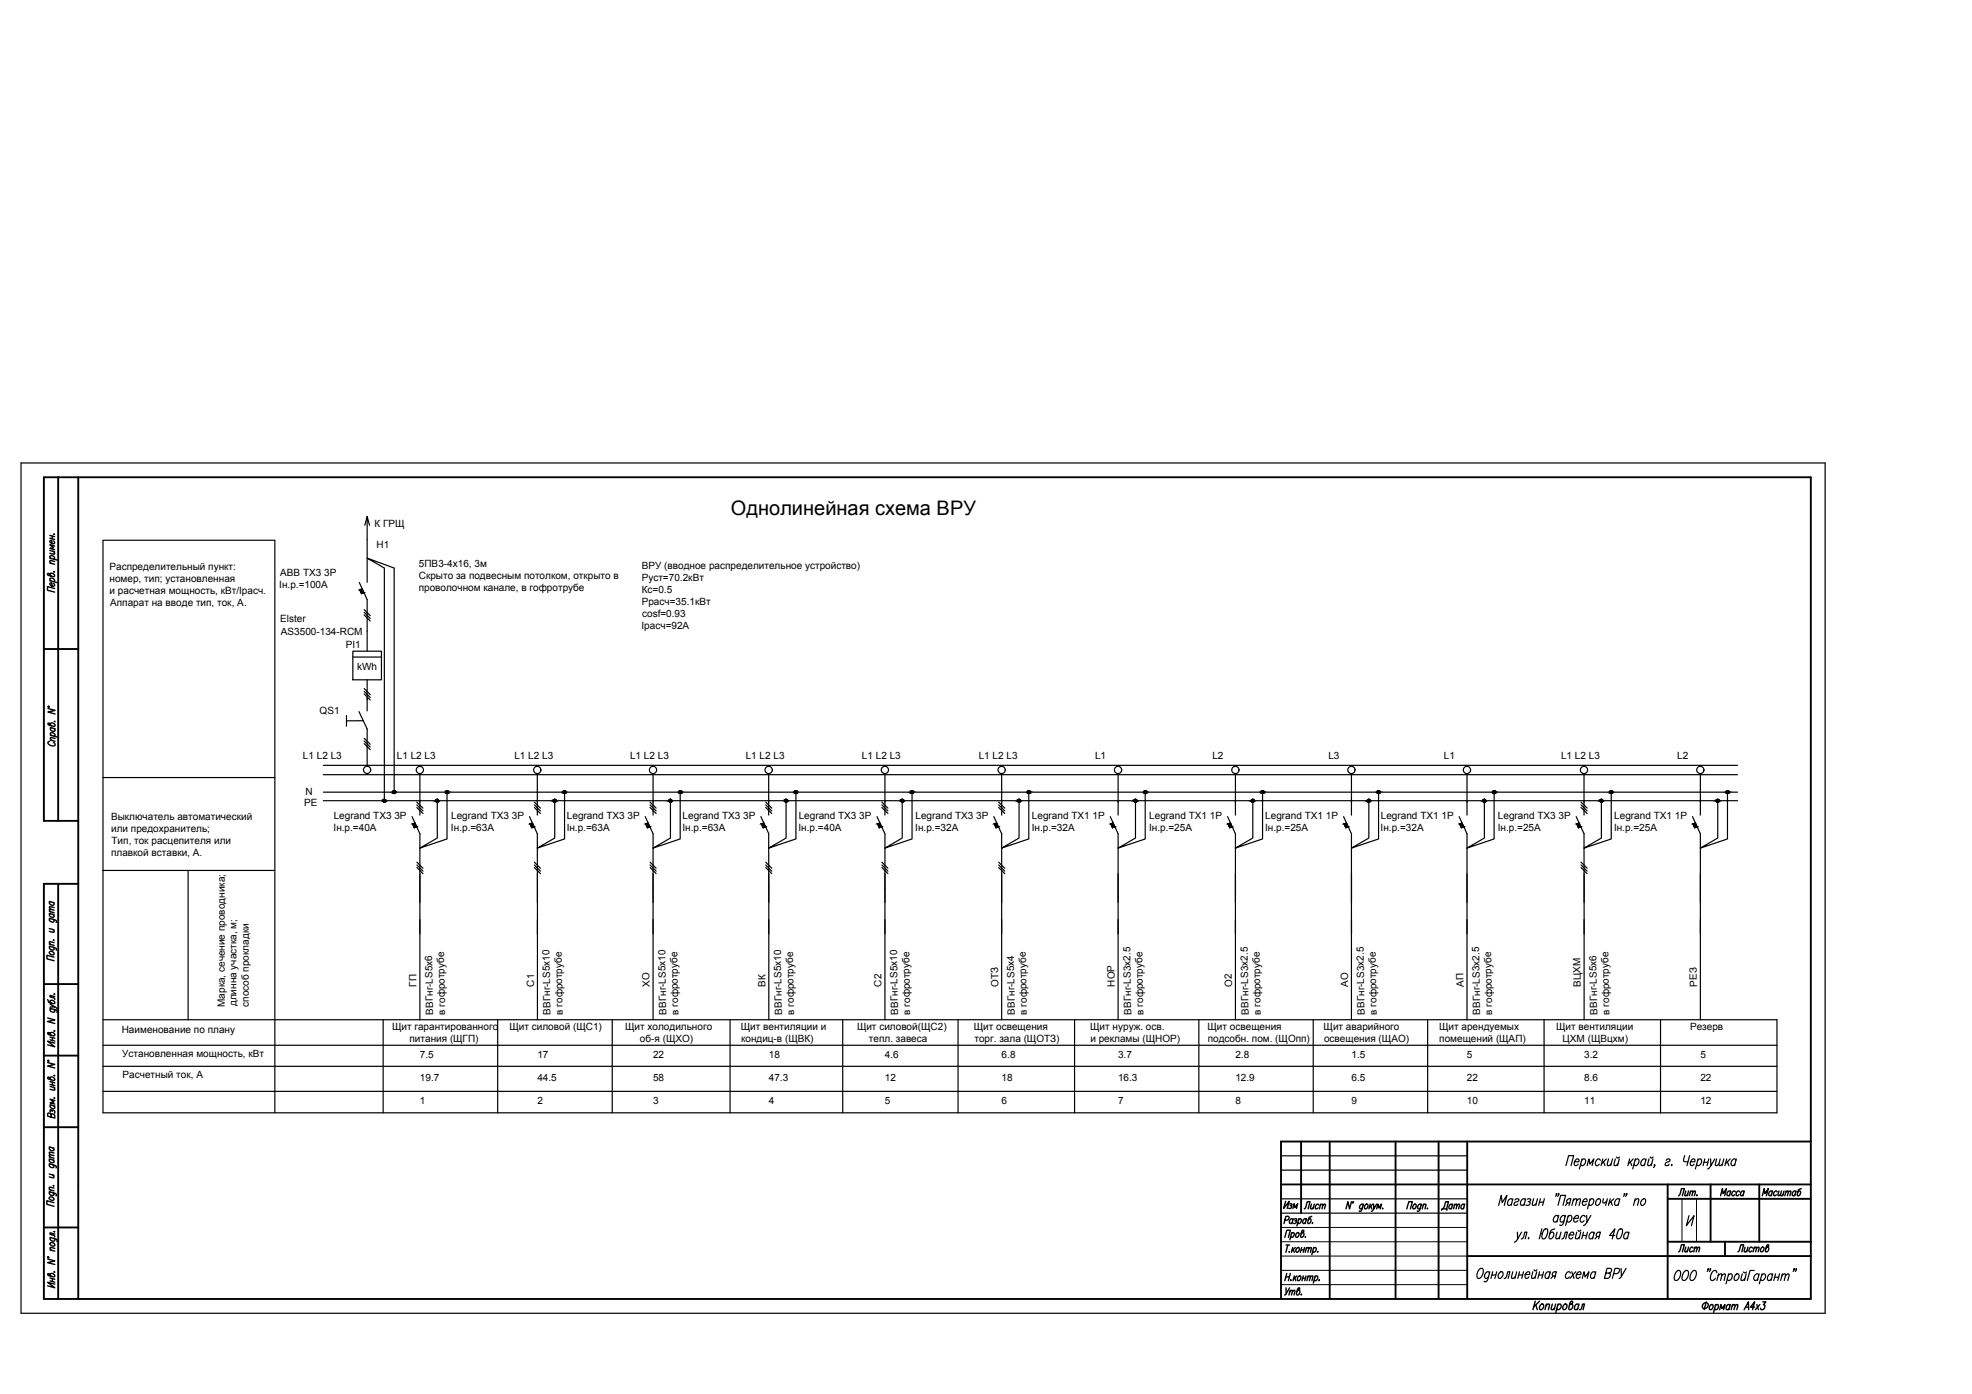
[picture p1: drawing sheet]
<svg xmlns="http://www.w3.org/2000/svg" width="420mm" height="297mm" viewBox="0 0 420 297" stroke-linecap="round" stroke-linejoin="round" font-family="sans-serif">
<defs><g id="words">
<text font-size="4.4" x="272.7" y="258.6">Изм</text>
<text font-size="4.3" x="155.7" y="109.7">Однолинейная схема ВРУ</text>
<g font-size="2.1">
<text x="79.8" y="112.3">К ГРЩ</text>
<text x="80.2" y="116.7">Н1</text>
<text x="23.3" y="121.4">Распределительный пункт:</text>
<text x="23.3" y="124">номер, тип; установленная</text>
<text x="59.5" y="125.2">Iн.р.=100А</text>
<text x="59.7" y="122.6">ABB TX3 3P</text>
<text x="89.2" y="126">проволочном канале, в гофротрубе</text>
<text x="89.2" y="123.4">Скрыто за подвесным потолком, открыто в</text>
<text x="89.3" y="120.8">5ПВ3-4х16, 3м</text>
<text x="136.7" y="123.8">Pуст=70.2кВт</text>
<text x="136.8" y="121.2">ВРУ (вводное распределительное устройство)</text>
<text x="23.3" y="126.5">и расчетная мощность, кВт/Iрасч.</text>
<text x="23.5" y="129.1">Аппарат на вводе тип, ток, А.</text>
<text x="136.7" y="126.3">Кс=0.5</text>
<text x="136.7" y="128.9">Ррасч=35.1кВт</text>
<text x="136.8" y="131.4">cosf=0.93</text>
<text x="59.7" y="132.6">Elster</text>
<text x="59.9" y="135.2">AS3500-134-RCM</text>
<text x="136.7" y="134">Iрасч=92A</text>
<text x="73.7" y="138.1">PI1</text>
<text x="76.1" y="142.7">kWh</text>
<text x="68.1" y="152.2">QS1</text>
<text x="64.5" y="161.8">L1 L2 L3</text>
<text x="84.6" y="161.7">L1 L2 L3</text>
<text x="109.6" y="161.7">L1 L2 L3</text>
<text x="134.2" y="161.7">L1 L2 L3</text>
<text x="158.9" y="161.7">L1 L2 L3</text>
<text x="183.6" y="161.7">L1 L2 L3</text>
<text x="208.5" y="161.7">L1 L2 L3</text>
<text x="233.3" y="161.7">L1</text>
<text x="258.3" y="161.7">L2</text>
<text x="283" y="161.7">L3</text>
<text x="307.7" y="161.7">L1</text>
<text x="332.6" y="161.7">L1 L2 L3</text>
<text x="357.4" y="161.7">L2</text>
<text x="64.8" y="171.8">PE</text>
<text x="65.1" y="169.4">N</text>
<text x="23.7" y="174.7">Выключатель автоматический</text>
<text x="23.7" y="177.3">или предохранитель;</text>
<text x="23.8" y="179.8">Тип, ток расцепителя или</text>
<text x="71.1" y="177.1">Iн.р.=40А</text>
<text x="71.1" y="174.5">Legrand TX3 3P</text>
<text x="96.1" y="177.1">Iн.р.=63А</text>
<text x="96.1" y="174.5">Legrand TX3 3P</text>
<text x="120.7" y="177.1">Iн.р.=63А</text>
<text x="120.8" y="174.5">Legrand TX3 3P</text>
<text x="145.4" y="177.1">Iн.р.=63А</text>
<text x="145.4" y="174.5">Legrand TX3 3P</text>
<text x="170.1" y="177.1">Iн.р.=40А</text>
<text x="170.2" y="174.5">Legrand TX3 3P</text>
<text x="195" y="177.1">Iн.р.=32А</text>
<text x="195.1" y="174.5">Legrand TX3 3P</text>
<text x="219.8" y="177.1">Iн.р.=32А</text>
<text x="219.9" y="174.5">Legrand TX1 1P</text>
<text x="244.8" y="177.1">Iн.р.=25А</text>
<text x="244.9" y="174.5">Legrand TX1 1P</text>
<text x="269.5" y="177.1">Iн.р.=25А</text>
<text x="269.6" y="174.5">Legrand TX1 1P</text>
<text x="294.2" y="177.1">Iн.р.=32А</text>
<text x="294.2" y="174.5">Legrand TX1 1P</text>
<text x="319.1" y="177.1">Iн.р.=25А</text>
<text x="319.1" y="174.5">Legrand TX3 3P</text>
<text x="343.9" y="177.1">Iн.р.=25А</text>
<text x="343.9" y="174.5">Legrand TX1 1P</text>
<text x="23.7" y="182.3">плавкой вставки, А.</text>
<text x="47.9" y="214.6" transform="rotate(-90 47.9 214.6)">Марка, сечение проводника;</text>
<text x="50.4" y="214.4" transform="rotate(-90 50.4 214.4)">длинна участка, м;</text>
<text x="53" y="214.5" transform="rotate(-90 53 214.5)">способ прокладки</text>
<text x="88.8" y="210.2" transform="rotate(-91 88.8 210.2)">ГП</text>
<text x="113.8" y="210.2" transform="rotate(-91 113.8 210.2)">С1</text>
<text x="138.4" y="210.2" transform="rotate(-91 138.4 210.2)">ХО</text>
<text x="163.1" y="210.2" transform="rotate(-91 163.1 210.2)">ВК</text>
<text x="187.8" y="210.2" transform="rotate(-91 187.8 210.2)">С2</text>
<text x="212.7" y="210.2" transform="rotate(-91 212.7 210.2)">ОТЗ</text>
<text x="237.5" y="210.2" transform="rotate(-91 237.5 210.2)">НОР</text>
<text x="262.5" y="210.2" transform="rotate(-91 262.5 210.2)">О2</text>
<text x="287.2" y="210.2" transform="rotate(-91 287.2 210.2)">АО</text>
<text x="311.9" y="210.2" transform="rotate(-91 311.9 210.2)">АП</text>
<text x="336.8" y="210.2" transform="rotate(-91 336.8 210.2)">ВЦХМ</text>
<text x="361.6" y="210.2" transform="rotate(-91 361.6 210.2)">РЕЗ</text>
<text x="25.9" y="220.2">Наименование по плану</text>
<text x="83.5" y="219.4">Щит гарантированного</text>
<text x="87.3" y="222">питания (ЩГП)</text>
<text x="92.3" y="216.2" transform="rotate(-91 92.3 216.2)">ВВГнг-LS5x6</text>
<text x="94.9" y="216.2" transform="rotate(-91 94.9 216.2)">в гофротрубе</text>
<text x="108.6" y="219.4">Щит силовой (ЩС1)</text>
<text x="117.3" y="216.2" transform="rotate(-91 117.3 216.2)">ВВГнг-LS5x10</text>
<text x="119.9" y="216.2" transform="rotate(-91 119.9 216.2)">в гофротрубе</text>
<text x="133.2" y="219.4">Щит холодильного</text>
<text x="136.3" y="222">об-я (ЩХО)</text>
<text x="142" y="216.2" transform="rotate(-91 142 216.2)">ВВГнг-LS5x10</text>
<text x="144.5" y="216.2" transform="rotate(-91 144.5 216.2)">в гофротрубе</text>
<text x="157.9" y="219.4">Щит вентиляции и</text>
<text x="157.9" y="222">кондиц-в (ЩВК)</text>
<text x="166.6" y="216.2" transform="rotate(-91 166.6 216.2)">ВВГнг-LS5x10</text>
<text x="169.2" y="216.2" transform="rotate(-91 169.2 216.2)">в гофротрубе</text>
<text x="182.6" y="219.4">Щит силовой(ЩС2)</text>
<text x="185.1" y="222">тепл. завеса</text>
<text x="191.4" y="216.2" transform="rotate(-91 191.4 216.2)">ВВГнг-LS5x10</text>
<text x="193.9" y="216.2" transform="rotate(-91 193.9 216.2)">в гофротрубе</text>
<text x="207.5" y="219.4">Щит освещения</text>
<text x="207.6" y="222">торг. зала (ЩОТЗ)</text>
<text x="216.3" y="216.2" transform="rotate(-91 216.3 216.2)">ВВГнг-LS5x4</text>
<text x="218.8" y="216.2" transform="rotate(-91 218.8 216.2)">в гофротрубе</text>
<text x="232.3" y="219.4">Щит нуруж. осв.</text>
<text x="232.3" y="222">и рекламы (ЩНОР)</text>
<text x="241.1" y="216.2" transform="rotate(-91 241.1 216.2)">ВВГнг-LS3x2.5</text>
<text x="243.6" y="216.2" transform="rotate(-91 243.6 216.2)">в гофротрубе</text>
<text x="257.3" y="219.4">Щит освещения</text>
<text x="257.3" y="222">подсобн. пом. (ЩОпп)</text>
<text x="266.1" y="216.2" transform="rotate(-91 266.1 216.2)">ВВГнг-LS3x2.5</text>
<text x="268.6" y="216.2" transform="rotate(-91 268.6 216.2)">в гофротрубе</text>
<text x="282" y="219.4">Щит аварийного</text>
<text x="282.1" y="222">освещения (ЩАО)</text>
<text x="290.8" y="216.2" transform="rotate(-91 290.8 216.2)">ВВГнг-LS3x2.5</text>
<text x="293.3" y="216.2" transform="rotate(-91 293.3 216.2)">в гофротрубе</text>
<text x="306.6" y="219.4">Щит арендуемых</text>
<text x="306.7" y="222">помещений (ЩАП)</text>
<text x="315.4" y="216.2" transform="rotate(-91 315.4 216.2)">ВВГнг-LS3x2.5</text>
<text x="318" y="216.2" transform="rotate(-91 318 216.2)">в гофротрубе</text>
<text x="331.6" y="219.4">Щит вентиляции</text>
<text x="332.9" y="222">ЦХМ (ЩВцхм)</text>
<text x="340.3" y="216.2" transform="rotate(-91 340.3 216.2)">ВВГнг-LS5x6</text>
<text x="342.9" y="216.2" transform="rotate(-91 342.9 216.2)">в гофротрубе</text>
<text x="360.1" y="219.4">Резерв</text>
<text x="26" y="225.2">Установленная мощность, кВт</text>
<text x="89.5" y="225.5">7.5</text>
<text x="114.5" y="225.5">17</text>
<text x="139.1" y="225.5">22</text>
<text x="163.8" y="225.5">18</text>
<text x="188.5" y="225.5">4.6</text>
<text x="213.4" y="225.5">6.8</text>
<text x="238.2" y="225.5">3.7</text>
<text x="263.2" y="225.5">2.8</text>
<text x="287.9" y="225.5">1.5</text>
<text x="312.6" y="225.5">5</text>
<text x="337.5" y="225.5">3.2</text>
<text x="362.3" y="225.5">5</text>
<text x="26.1" y="229.8">Расчетный ток, А</text>
<text x="89.5" y="230.3">19.7</text>
<text x="114.5" y="230.3">44.5</text>
<text x="139.1" y="230.3">58</text>
<text x="163.8" y="230.3">47.3</text>
<text x="188.5" y="230.3">12</text>
<text x="213.4" y="230.3">18</text>
<text x="238.2" y="230.3">16.3</text>
<text x="263.2" y="230.3">12.9</text>
<text x="287.9" y="230.3">6.5</text>
<text x="312.6" y="230.3">22</text>
<text x="337.5" y="230.3">8.6</text>
<text x="362.3" y="230.3">22</text>
<text x="89.5" y="235.2">1</text>
<text x="114.5" y="235.2">2</text>
<text x="139.1" y="235.2">3</text>
<text x="163.8" y="235.2">4</text>
<text x="188.5" y="235.2">5</text>
<text x="213.4" y="235.2">6</text>
<text x="238.2" y="235.2">7</text>
<text x="263.2" y="235.2">8</text>
<text x="287.9" y="235.2">9</text>
<text x="312.6" y="235.2">10</text>
<text x="337.5" y="235.2">11</text>
<text x="362.3" y="235.2">12</text>
</g>
</g></defs>
<!-- layer: 0 -->
<g fill="none" stroke="#000" stroke-width=".25">
<path d="M78.2 110.1l-.5 1.8M78.7 111.9l-.5-1.8v14M75.2 138.8h6.1v6.1h-6.1zM76.6 124.1l1.6 3.7v11M77.2 125.4l-.5 .3 .3 .8 .5-.2M77.6 131l1.3 1.3M77.6 130.5l1.3 1.3M77.6 129.9l1.3 1.3M73.8 152.5v2.2M75.2 140h6.1M76.5 151.6l1.7 3.7v8M77.4 153.6h-3.6"/>
<path d="M77.6 158.4l1.3 1.3M77.6 157.9l1.3 1.3M77.6 157.3l1.3 1.3M77.6 147.9l1.3 1.3M77.6 147.3l1.3 1.3M77.6 146.7l1.3 1.3M78.2 144.9v6.6M21.9 165.7h36.7M68.9 163.1h301.3M68.9 165.1h301.3M68.9 168.8h301.3M68.9 170.6h301.3"/>
<path d="M84 168.8v-47.8l-5.8-2.1 3.7 2.1v49.6M87.8 174l1.7 3.7v14.6M88.4 175.3l-.5 .3 .4 .8 .5-.2M88.8 172.1l1.3 1.2M88.8 171.5l1.3 1.3M88.8 170.9l1.3 1.3M89.5 164.8v8.9M95.2 169.1v9.7l-5.7 1.9 3.7-2.1v-7.7M112.8 174l1.7 3.6v39.7M113.4 175.3l-.5 .3 .4 .8 .5-.2M113.8 172.1l1.3 1.2M113.8 171.5l1.3 1.3"/>
<path d="M113.8 170.9l1.3 1.3M114.5 164.8v8.9M120.3 169.1v9.7l-5.8 1.9 3.7-2.1v-7.7M137.5 174l1.6 3.7v14.6M138.1 175.3l-.5 .3 .3 .8 .6-.2M138.5 172.1l1.3 1.2M138.5 171.5l1.3 1.3M138.5 170.9l1.3 1.3M139.1 164.8v8.9M144.9 169.1v9.7l-5.8 1.9 3.7-2.1v-7.7M162.1 174l1.7 3.6v39.7M162.7 175.3l-.5 .3 .4 .8 .5-.2"/>
<path d="M163.1 172.1l1.3 1.2M163.1 171.5l1.3 1.3M163.1 170.9l1.3 1.3M163.8 164.8v8.9M169.6 169.1v9.7l-5.8 1.9 3.7-2.1v-7.7M186.9 174l1.6 3.7v14.6M187.5 175.3l-.5 .3 .3 .8 .6-.2M187.9 172.1l1.3 1.2M187.9 171.5l1.3 1.3M187.9 170.9l1.3 1.3M188.5 164.8v8.9M194.3 169.1v9.7l-5.8 1.9 3.7-2.1v-7.7"/>
<path d="M211.7 174l1.7 3.7v14.6M212.4 175.3l-.5 .3 .3 .8 .5-.2M212.8 172.1l1.3 1.2M212.8 171.5l1.3 1.3M212.8 170.9l1.3 1.3M213.4 164.8v8.9M219.2 169.1v9.7l-5.8 1.9 3.7-2.1v-7.7M236.6 174l1.6 3.7v14.6M237.2 175.3l-.5 .3 .3 .8 .5-.2M238.2 164.8v8.9M244 169.1v9.7l-5.8 1.9 3.7-2.1v-7.7M261.5 174l1.7 3.7v14.6"/>
<path d="M262.2 175.3l-.6 .3 .4 .8 .5-.2M263.2 164.8v8.9M269 169.1v9.7l-5.8 1.9 3.7-2.1v-7.7M286.3 174l1.6 3.7v14.6M286.9 175.3l-.5 .3 .3 .8 .6-.2M287.9 164.8v8.9M293.7 169.1v9.7l-5.8 1.9 3.7-2.1v-7.7M310.9 174l1.7 3.7v14.6M311.5 175.3l-.5 .3 .4 .8 .5-.2M312.6 164.8v8.9M318.3 169.1v9.7l-5.7 1.9 3.7-2.1v-7.7M335.8 174l1.7 3.6v39.7"/>
<path d="M336.5 175.3l-.6 .3 .4 .8 .5-.2M336.9 172.1l1.3 1.2M336.9 171.5l1.3 1.3M336.9 170.9l1.3 1.3M337.5 164.8v8.9M343.3 169.1v9.7l-5.8 1.9 3.7-2.1v-7.7M360.6 174l1.7 3.7v14.6M361.2 175.3l-.5 .3 .4 .8 .5-.2M362.3 164.8v8.9M368.1 169.1v9.7l-5.8 1.9 3.7-2.1v-7.7M21.9 185.5h36.6M40.1 185.5v31.8"/>
<path d="M88.8 184.9l1.3 1.3M88.8 184.3l1.3 1.3M88.8 183.7l1.3 1.3M89.5 189.2v28.1M89.5 196v3M113.8 184.9l1.3 1.3M113.8 184.3l1.3 1.3M113.8 183.7l1.3 1.3M114.5 186.2v6.1M114.5 196v3M138.5 184.9l1.3 1.3M138.5 184.3l1.3 1.3"/>
<path d="M138.5 183.7l1.3 1.3M139.1 189.2v28.1M139.1 196v3M163.1 184.9l1.3 1.3M163.1 184.3l1.3 1.3M163.1 183.7l1.3 1.3M163.8 186.2v6.1M163.8 196v3M187.9 184.9l1.3 1.3M187.9 184.3l1.3 1.3M187.9 183.7l1.3 1.3M188.5 189.2v28.1"/>
<path d="M188.5 196v3M212.8 184.9l1.3 1.3M212.8 184.3l1.3 1.3M212.8 183.7l1.3 1.3M213.4 189.2v28.1M213.4 196v3M238.2 189.2v28.1M238.2 196v3M263.2 189.2v28.1M263.2 196v3M287.9 189.2v28.1M287.9 196v3"/>
<path d="M312.6 189.2v28.1M312.6 196v3M336.9 184.9l1.3 1.3M336.9 184.3l1.3 1.3M336.9 183.7l1.3 1.3M337.5 186.2v6.1M337.5 196v3M362.3 189.2v28.1M362.3 196v3M21.9 217.3h356.7v19.8h-356.7v-122h36.7v122M81.6 217.3v19.8M106 217.3v19.8"/>
<path d="M130.4 217.3v19.8M155.5 217.3v19.8M179.5 217.3v19.8M204.1 217.3v19.8M229 217.3v19.8M255.4 217.3v19.8M279.8 217.3v19.8M304.2 217.3v19.8M329 217.3v19.8M353.8 217.3v19.8M21.9 222.7h356.7M21.9 227.2h356.7"/>
<path d="M21.9 232.6h356.7M272.9 258.5h39.7M272.9 255.5h39.7M272.9 249.3h39.7M272.9 246.3h39.7M319.3 256.9l.6-2.2 .2 1.5 1-1.5-.6 2.2M322.3 255.7l-.2-.2a.79 .79 0 0 0-.8 .3 .79 .79 0 0 0 0 .9l.3 .2 .4-.3M322.3 255.4l-.3 1.5M322.8 255.7a.54 .54 0 0 1 .8-.2l-.1 .4-.8 .3-.1 .5a.53 .53 0 0 0 .8-.1M325 255.7l-.1-.2a.8 .8 0 0 0-.8 .3 .8 .8 0 0 0-.1 .9 .47 .47 0 0 0 .8-.1M325.1 255.4l-.4 1.5M325.4 255.5h.7a.43 .43 0 0 1-.5 .5"/>
<path d="M325.8 256l.2 .2-.1 .5a.54 .54 0 0 1-.8 0M326.8 255.4l-.3 1.3 .3 .2 .5-.5M327.6 255.4l-.4 1.5M328 256.2h.9M328.2 255.4l-.4 1.5M329 255.4l-.3 1.5M331.7 254.4h-.2l.1-.1v.3l-.2 .3M331.9 256.9l.6-2.2h1.1l-.6 2.2M332 259.3l-.1-.2a.8 .8 0 0 0-.8 .3 .8 .8 0 0 0 0 .9l.3 .1 .4-.3M332.1 259l-.4 1.4M332.1 254.4h-.1l.1-.1-.3 .6M333.5 259.3l-.3-.3a.86 .86 0 0 0-.7 .5 .86 .86 0 0 0 .1 .9l.6-.3"/>
<path d="M333.5 259l-.6 1.9a.4 .4 0 0 1-.6 .1M333.6 248.4l.6-2.2h1.1l-.6 2.2M334 256.3l-.5 .6M334.1 259.3l.6-.3a.8 .8 0 0 1 .1 .9 .8 .8 0 0 1-.8 .4l-.1-.2M334.2 259l-.6 2.1M334.4 256.3h-.4l-.2-.5 .4-.4h.5l-.4 1.5M335.2 255.8l.5-.4 .3 .1-.3 1.4M335.3 255.4l-.4 1.5M335.4 259.6h.9v-.4l-.2-.2a.86 .86 0 0 0-.7 .5 .86 .86 0 0 0 .1 .9l.6-.3M335.5 247.6h.9v-.4l-.2-.3a.87 .87 0 0 0-.7 .6 .87 .87 0 0 0 .1 .9h.3l.3-.3M336 255.8l.4-.4 .3 .1-.3 1.4M337 247.3l.6-.4a.88 .88 0 0 1-.6 1.5l-.2-.3"/>
<path d="M337.1 246.9l-.6 2.2M337.2 256h.9v-.5a.77 .77 0 0 0-.9 .4 .77 .77 0 0 0 .2 1l.6-.3M337.7 259.3l-.2-.3a.86 .86 0 0 0-.7 .5 .86 .86 0 0 0 .1 .9l.6-.3M338 259l.1 1.4 .9-1.4M338.2 248.4l.3-1.5 .3 1.2 .8-1.2-.4 1.5M338.7 255.7l.6-.3a.86 .86 0 0 1 .2 .9 .86 .86 0 0 1-.8 .6l-.2-.3M338.8 255.4l-.6 2.2M340.4 255.5l.4-.1a.88 .88 0 0 1-.6 1.5 .88 .88 0 0 1 .2-1.4zM341 247.3l-.3-.4a.89 .89 0 0 0-.6 1.5h.3l.3-.3M341.5 246.9l-.4 1.5M341.6 255.4l-.1 .5 .1 .4 .7-.4M341.6 247.6l.4 .8"/>
<path d="M342.3 246.9l-1.1 1.1M342.5 255.4l-.4 1.5M342.7 246.9l-.3 1.4 .4 .1 .5-.4M343.1 255.4l-.4 1.5M343.2 256l.3 .9M343.6 246.9l-.4 1.5M343.8 255.4l-1 1M344.2 246.9l-.3 1.4 .3 .1 .5-.4M344.4 246.5l.2 .3 .5-.3M345 246.9l-.4 1.5M345.1 255.7l-.1-.2a.8 .8 0 0 0-.9 .3 .8 .8 0 0 0 0 .9l.4 .2 .3-.3M345.1 255.4l-.3 1.5"/>
<path d="M346.2 254.4h-.2l.1-.1v.3l-.2 .3M346.6 254.4h-.1h.1l-.3 .5M347.2 246.9l-.4 1.5M347.4 247.6l.3 .8M348 246.9l-1 1.1M348.3 255.8l.5-.4 .4 .1-.3 1.4M348.4 247.3l.6-.4a.88 .88 0 0 1-.6 1.5l-.3-.3M348.4 255.4l-.4 1.5M348.4 246.9l-.5 2.2M349.8 255.7l.6-.3a.86 .86 0 0 1 .1 .9 .86 .86 0 0 1-.7 .6 .69 .69 0 0 1 0-1.2zM350.6 247.3v-.2a.81 .81 0 0 0-.8 .2 .81 .81 0 0 0-.2 .9l.2 .2h.2l.4-.3M350.7 246.9l-.4 1.5"/>
<path d="M351.3 246.9l-.2 1.4 .3 .1 .5-.4M351.6 246.5l.2 .3 .4-.3M352.2 246.9l-.4 1.5M352.6 248.3h-.2l.1-.1-.2 .6M355 247.3a.52 .52 0 0 1 .8-.2l-.1 .4-.8 .3-.1 .5a.53 .53 0 0 0 .8-.2M356.1 248.3l.1-.1-.1 .2zM358.9 246.2l-.2 1.3 .9 .1M359.9 259l-.6 2.2 1.6-2.2-.5 2.2M360 246.2l-.6 2.2M360.2 247.6h.9v-.4l-.2-.3a.89 .89 0 0 0-.6 1.5h.3l.3-.3M361.7 247.3l.4-.4h.2a.87 .87 0 0 1 .2 1 .87 .87 0 0 1-.8 .5l-.2-.3M361.8 246.9l-.6 2.2"/>
<path d="M363 247.7h.9M363.2 246.9l-.3 1.5M364.1 246.9l-.4 1.5M364.5 246.9v1.5l.9-1.5M364.5 248.4l-.4 .6-.3 .1M365.8 246.9l-.3 1.4 .3 .1 .4-.4M366.5 246.9l-.3 1.4 .3 .1 .5-.4M367.3 246.9l-.4 1.5M367.9 246.9l-.4 1.5M368 247.6l.4 .8M368.7 246.9l-1.1 1.1M369.9 247.3l-.1-.2a.81 .81 0 0 0-.8 .2 .81 .81 0 0 0-.1 .9l.1 .2h.3l.3-.3"/>
<path d="M369.9 246.9l-.3 1.5M315.1 270.6a.54 .54 0 0 1 .8-.2 1.73 1.73 0 0 1-.7 2l-.4-.1-.1-.4 .1-.8zM317.3 271.3v-.2a.79 .79 0 0 0-.9 .4 .79 .79 0 0 0 .1 .9h.3l.3-.3M317.4 271l-.4 1.6a.64 .64 0 0 1-.7 .5l-.1-.1M317.9 271.7h.8M318 271l-.3 1.4M318.9 271l-.4 1.4M319.6 271.1l.4-.1a.88 .88 0 0 1-.6 1.4 .9 .9 0 0 1 .2-1.3zM320.5 272.4l.3-.1 .2-.3 .2-1h.5l-.4 1.4M322.3 271l-.3 1.3 .4 .1 .5-.4M323.2 271l-.4 1.4M323.3 262.5l.1 1.5 .8-1.5"/>
<path d="M323.4 264l-.3 .4-.5 .3M323.6 271.7h.8M323.8 271l-.4 1.4M324.1 264l.4-.1 .1-.3 .3-1.1h.4l-.3 1.5M324.6 271l-.4 1.4M325 271.6h.9v-.5a.79 .79 0 0 0-.9 .4 .79 .79 0 0 0 .1 .9h.3l.3-.3M325.6 263.9l.1-.1v.2zM326.6 271l-.3 1.3 .4 .1 .4-.4M326.8 270.6l.2 .2 .5-.2M327.4 271l-.4 1.4M327.8 271.7h.9M328 271l-.3 1.4"/>
<path d="M328.2 262.9h.4M328.5 261.8l-.6 2.2M328.9 271l-.4 1.4M329.1 261.9l.5-.1a1.69 1.69 0 0 1-.6 2.2h-.3a1.79 1.79 0 0 1 .4-2.1zM330.2 271.3v-.2a.8 .8 0 0 0-.9 .4 .8 .8 0 0 0 .1 .9h.2l.4-.3M330.3 271l-.4 1.4M330.9 271.9l-.4 .5M331.3 261.8l-.8 .3-.1 .3-.4 1.2 .1 .3a.8 .8 0 0 0 .8-.3 .8 .8 0 0 0 .1-.9l-.4-.2-.4 .4M331.4 271.9h-.5l-.2-.5 .3-.3 .6-.1-.4 1.4M331.8 262.5l-.3 1.4 .3 .1 .5-.4M332.6 262.5l-.4 1.5M332.8 264l.3-.1 .1-.3 .3-1.1h.5l-.4 1.5"/>
<path d="M334.3 263.2h1l-.1-.5a.79 .79 0 0 0-.8 .3 .79 .79 0 0 0 .1 1l.6-.3M334.6 271.3l-.1-.2a.79 .79 0 0 0-.9 .4 .79 .79 0 0 0 .1 .9h.3l.4-.3M334.9 271l.5 1.4M335.7 271l-1.2 1.4M335.9 271.6h.9v-.5a.79 .79 0 0 0-.9 .4 .79 .79 0 0 0 .1 .9l.7-.3M336 262.5l-.3 1.4 .3 .1 .5-.4M336.2 262.1l.2 .3 .4-.3M336.8 262.5l-.4 1.5M337.1 272.4l.4-1.4 .2 1.1 .9-1.1-.4 1.4M337.2 263.3h.8M337.4 262.5l-.4 1.5M338.1 260.4l-.2 .4-.5 .3"/>
<path d="M338.2 262.5l-.3 1.5M339.6 262.9l-.1-.2a.81 .81 0 0 0-.8 .2 .81 .81 0 0 0-.1 .9l.2 .2h.2l.4-.3M339.7 262.5l-.4 1.5M339.9 271.3l-.1-.2a.8 .8 0 0 0-.8 .4 .8 .8 0 0 0 .1 .9l.6-.3M340 271l-.4 1.4M340.3 263.5l-.5 .5M340.7 263.5h-.4l-.2-.4 .4-.6h.5l-.4 1.5M342.2 271.3l.8 .1 .1 .3-.3 .6-1 .1 .6-2.1h.7a.54 .54 0 0 1 .3 .6 .54 .54 0 0 1-.6 .4M343.8 271.4l.9-.1 .3-.3v-.6l-.9-.1-.6 2.1M344.1 263.3h-1.2l1.2-1.5-.6 2.2M345 261.9l.5-.1a.92 .92 0 0 1 .1 1.3l-.5 .8-.4 .1a.9 .9 0 0 1-.1-1.2zM345.4 270.3l.1 1.7"/>
<path d="M346.4 270.3l-1.1 1.9-.3 .2M347 262.9l-.1-.2a.81 .81 0 0 0-.8 .2 .81 .81 0 0 0-.1 .9l.2 .2h.2l.4-.3M347.1 262.5l-.4 1.5M355.3 276.8h.1M357.1 271a.54 .54 0 0 1 .9-.2 1.48 1.48 0 0 1-1.1 2.1l-.2-.3v-.6zM359 270.8l.5-.1a1.41 1.41 0 0 1-.9 2.2 1.47 1.47 0 0 1 .4-2.1zM360.5 271l.4-.3h.3a1.41 1.41 0 0 1-.9 2.2l-.2-.3v-.6zM364 270.4h-.1l.1-.1-.3 .6M364.5 270.4h-.2h.2l-.3 .5M365.8 271.2v-.2a.54 .54 0 0 0-.6-.3 .54 .54 0 0 0-.5 .5l-.3 .8 .1 .7a.59 .59 0 0 0 1-.4M366.1 271.8l.5-.4 .3 .1-.3 1.4M366.2 271.4l-.4 1.5"/>
<path d="M366.8 271.8l.5-.4 .3 .1-.3 1.4M368.3 271.7a.47 .47 0 0 1 .7-.2 .8 .8 0 0 1 0 .9 .8 .8 0 0 1-.9 .3l-.1-.1M368.3 271.4l-.6 2.2M369.7 271.7l.6-.3a.86 .86 0 0 1 .1 .9 .86 .86 0 0 1-.7 .6l-.2-.3zM371.2 271.4l-.3 1.3 .4 .2 .5-.4M371.5 271l.2 .2 .4-.2M372.1 271.4l-.4 1.5M373.8 270.7h-.9l-.6 2.2M374.7 271.7l-.1-.2a.79 .79 0 0 0-.8 .3 .79 .79 0 0 0 0 .9l.3 .2 .4-.3M374.8 271.4l-.4 1.5M375.3 271.7a.47 .47 0 0 1 .8-.2 .8 .8 0 0 1 0 .9 .8 .8 0 0 1-.9 .3l-.1-.1M375.4 271.4l-.6 2.2"/>
<path d="M377.6 271.7l-.1-.2a.8 .8 0 0 0-.8 .3 .8 .8 0 0 0 0 .9 .47 .47 0 0 0 .7-.1M377.7 271.4l-.4 1.5M378.1 272.2h.9M378.3 271.4l-.4 1.5M379.2 271.4l-.4 1.5M379.7 271.8l.4-.4 .3 .1-.3 1.4M379.8 271.4l-.4 1.5M380.4 271.8l.5-.4 .3 .1-.3 1.4M382.3 270.4h-.1l.1-.1-.3 .6M382.8 270.4h-.2l.1-.1v.3l-.2 .3"/>
<circle cx="78.2" cy="164" r=".77"/>
<circle cx="81.9" cy="170.6" r=".31"/>
<circle cx="84" cy="168.8" r=".31"/>
<circle cx="89.5" cy="164.1" r=".77"/>
<circle cx="93.2" cy="170.6" r=".31"/>
<circle cx="95.2" cy="168.8" r=".31"/>
<circle cx="114.5" cy="164.1" r=".77"/>
<circle cx="118.2" cy="170.6" r=".31"/>
<circle cx="120.3" cy="168.8" r=".31"/>
<circle cx="139.1" cy="164.1" r=".77"/>
<circle cx="142.8" cy="170.6" r=".31"/>
<circle cx="144.9" cy="168.8" r=".31"/>
<circle cx="163.8" cy="164.1" r=".77"/>
<circle cx="167.5" cy="170.6" r=".31"/>
<circle cx="169.6" cy="168.8" r=".31"/>
<circle cx="188.5" cy="164.1" r=".77"/>
<circle cx="192.2" cy="170.6" r=".31"/>
<circle cx="194.3" cy="168.8" r=".31"/>
<circle cx="213.4" cy="164.1" r=".77"/>
<circle cx="217.1" cy="170.6" r=".31"/>
<circle cx="219.2" cy="168.8" r=".31"/>
<circle cx="238.2" cy="164.1" r=".77"/>
<circle cx="241.9" cy="170.6" r=".31"/>
<circle cx="244" cy="168.8" r=".31"/>
<circle cx="263.2" cy="164.1" r=".77"/>
<circle cx="266.9" cy="170.6" r=".31"/>
<circle cx="269" cy="168.8" r=".31"/>
<circle cx="287.9" cy="164.1" r=".77"/>
<circle cx="291.6" cy="170.6" r=".31"/>
<circle cx="293.7" cy="168.8" r=".31"/>
<circle cx="312.6" cy="164.1" r=".77"/>
<circle cx="316.3" cy="170.6" r=".31"/>
<circle cx="318.3" cy="168.8" r=".31"/>
<circle cx="337.5" cy="164.1" r=".77"/>
<circle cx="341.2" cy="170.6" r=".31"/>
<circle cx="343.3" cy="168.8" r=".31"/>
<circle cx="362.3" cy="164.1" r=".77"/>
<circle cx="366" cy="170.6" r=".31"/>
<circle cx="368" cy="168.8" r=".31"/>
</g>
<g fill="#000" stroke="#000" stroke-width=".21">
<path d="M76.7 125.7h.6l.2 .6zM76.7 125.7l.5-.3 .1 .3zM83.9 169.1h.2zM87.9 175.6h.6l.3 .6zM87.9 175.6l.5-.3 .1 .3zM95.2 168.5h.1zM112.9 175.6h.6l.3 .6zM112.9 175.6l.5-.3 .1 .3zM120.2 169.1h.2zM137.6 175.6h.6l.3 .6zM137.6 175.6l.5-.3 .1 .3zM144.8 168.5h.2z"/>
<path d="M162.2 175.6h.6l.3 .6zM162.2 175.6l.5-.3 .1 .3zM169.5 169.1h.2zM187 175.6h.6l.2 .6zM187 175.6l.5-.3 .1 .3zM194.2 169.1h.2zM211.9 175.6h.6l.2 .6zM211.9 175.6l.5-.3 .1 .3zM219.1 168.5h.2zM236.7 175.6h.6l.2 .6zM236.7 175.6l.5-.3 .1 .3zM243.9 168.5h.2z"/>
<path d="M261.6 175.6h.7l.2 .6zM261.6 175.6l.6-.3 .1 .3zM268.9 168.5h.2zM268.9 169.1h.2zM286.4 175.6h.6l.2 .6zM286.4 175.6l.5-.3 .1 .3zM293.6 168.5h.2zM293.6 169.1h.2zM311 175.6h.6l.3 .6zM311 175.6l.5-.3 .1 .3zM318.3 168.5h.1zM335.9 175.6h.6l.3 .6z"/>
<path d="M335.9 175.6l.5-.3 .1 .3zM343.2 169.1h.2zM360.7 175.6h.6l.3 .6zM360.7 175.6l.5-.3 .1 .3zM368 168.5h.1z"/>
<path d="M76.7 125.7l.2 .6h.6zM76.9 126.3h.6l-.5 .2z"/>
<path d="M81.9 170.3h.1zM81.8 170.3h.2z"/>
<path d="M81.8 170.3h.2zM81.8 170.3h.2z"/>
<path d="M81.8 170.9h.2zM81.8 170.9h.1z"/>
<path d="M81.8 170.3l.3 .1zM81.8 170.3l.3 .1z"/>
<path d="M81.8 170.9h.2zM81.8 170.9h.2z"/>
<path d="M81.7 170.4h.4zM81.7 170.4h.4z"/>
<path d="M81.7 170.9h.4zM81.7 170.9h.3z"/>
<path d="M81.7 170.4l.5 .1zM81.7 170.4l.5 .1z"/>
<path d="M81.7 170.8h.4zM81.7 170.8l.4 .1z"/>
<path d="M81.6 170.5h.6zM81.6 170.5h.6z"/>
<path d="M81.6 170.8h.6zM81.6 170.8h.5z"/>
<path d="M81.6 170.5l.6 .1zM81.6 170.5l.6 .1z"/>
<path d="M81.6 170.6h.6zM81.6 170.6h.6z"/>
<path d="M81.6 170.7h.6zM81.6 170.7h.6z"/>
<path d="M81.6 170.7h.6zM81.6 170.7l.6 .1z"/>
<path d="M81.6 170.6h.6zM81.6 170.6l.6 .1z"/>
<path d="M83.9 168.5h.2zM83.9 168.5h.2z"/>
<path d="M83.9 168.5h.2zM83.8 168.5h.3z"/>
<path d="M83.8 168.5h.4zM83.8 168.5h.4z"/>
<path d="M83.8 169.1h.3zM83.8 169.1h.3z"/>
<path d="M83.8 168.5l.4 .1zM83.8 168.5l.4 .1z"/>
<path d="M83.8 169h.4zM83.8 169l.3 .1z"/>
<path d="M83.7 168.6h.5zM83.7 168.6h.5z"/>
<path d="M83.7 169h.5zM83.7 169h.5z"/>
<path d="M83.7 168.6l.6 .1zM83.7 168.6l.6 .1z"/>
<path d="M83.7 168.9h.5zM83.7 168.9l.5 .1z"/>
<path d="M83.7 168.7h.6zM83.7 168.7h.6z"/>
<path d="M83.7 168.9h.6zM83.7 168.9h.5z"/>
<path d="M83.7 168.7l.6 .1zM83.7 168.7l.6 .1z"/>
<path d="M83.7 168.8l.6 .1zM83.7 168.8l.6 .1z"/>
<path d="M83.7 168.9h.6zM83.7 168.9h.6z"/>
<path d="M87.9 175.6l.3 .6h.6zM88.2 176.2h.6l-.5 .2z"/>
<path d="M93.1 170.3h.2zM93.1 170.3h.2z"/>
<path d="M93.1 170.3h.2zM93 170.3h.3z"/>
<path d="M93.1 170.9h.2zM93.1 170.9h.1z"/>
<path d="M93 170.3l.3 .1zM93 170.3l.3 .1z"/>
<path d="M93 170.9h.3zM93 170.9h.3z"/>
<path d="M93 170.4h.4zM93 170.4h.4z"/>
<path d="M93 170.9h.3zM93 170.9h.3z"/>
<path d="M92.9 170.4l.5 .1zM92.9 170.4l.5 .1z"/>
<path d="M92.9 170.8h.5zM92.9 170.8l.4 .1z"/>
<path d="M92.9 170.5h.5zM92.9 170.5h.5z"/>
<path d="M92.9 170.8h.5zM92.9 170.8h.5z"/>
<path d="M92.9 170.5l.6 .1zM92.9 170.5l.6 .1z"/>
<path d="M92.9 170.7h.5zM92.9 170.7l.5 .1z"/>
<path d="M92.9 170.6h.6zM92.9 170.6h.6z"/>
<path d="M92.9 170.6l.6 .1zM92.9 170.6l.6 .1z"/>
<path d="M92.9 170.7h.6zM92.9 170.7h.5z"/>
<path d="M95.2 168.5h.2zM95.1 168.5h.3z"/>
<path d="M95.2 169.1h.1zM95.2 169.1h.1z"/>
<path d="M95.1 168.5h.3zM95.1 168.5h.3z"/>
<path d="M95.1 169.1h.3zM95.1 169.1h.2z"/>
<path d="M95.1 168.5l.4 .1zM95.1 168.5l.4 .1z"/>
<path d="M95.1 169h.3zM95.1 169l.3 .1z"/>
<path d="M95 168.6h.5zM95 168.6h.5z"/>
<path d="M95 169h.5zM95 169h.4z"/>
<path d="M95 168.6l.5 .1zM95 168.6l.5 .1z"/>
<path d="M95 168.9h.5zM95 168.9l.5 .1z"/>
<path d="M95 168.7h.5zM95 168.7h.5z"/>
<path d="M94.9 168.7l.7 .1zM94.9 168.7l.7 .1z"/>
<path d="M94.9 168.9h.6zM94.9 168.9h.6z"/>
<path d="M95 168.9h.5zM95 168.9h.5z"/>
<path d="M94.9 168.8h.7zM94.9 168.8l.6 .1z"/>
<path d="M112.9 175.6l.3 .6h.6zM113.2 176.2h.6l-.5 .2z"/>
<path d="M118.2 170.3h.1zM118.1 170.3h.2z"/>
<path d="M118.1 170.3h.2zM118.1 170.3h.2z"/>
<path d="M118.1 170.9h.2zM118.1 170.9h.1z"/>
<path d="M118.1 170.3l.3 .1zM118 170.4h.4z"/>
<path d="M118.1 170.9h.2zM118.1 170.9h.2z"/>
<path d="M118 170.4h.4zM118 170.4h.4z"/>
<path d="M118 170.9h.4zM118 170.9h.3z"/>
<path d="M118 170.4l.4 .1zM118 170.4l.4 .1z"/>
<path d="M118 170.8h.4zM118 170.8l.4 .1z"/>
<path d="M117.9 170.5h.6zM117.9 170.5h.6z"/>
<path d="M117.9 170.8h.5zM117.9 170.8h.5z"/>
<path d="M117.9 170.5l.6 .1zM117.9 170.5l.6 .1z"/>
<path d="M117.9 170.6h.6zM117.9 170.6h.6z"/>
<path d="M117.9 170.7h.6zM117.9 170.7h.6z"/>
<path d="M117.9 170.7h.6zM117.9 170.7l.5 .1z"/>
<path d="M117.9 170.6h.6zM117.9 170.6l.6 .1z"/>
<path d="M120.2 168.5h.2zM120.2 168.5h.2z"/>
<path d="M120.2 168.5h.2zM120.1 168.5h.3z"/>
<path d="M120.1 168.5h.4zM120.1 168.5h.4z"/>
<path d="M120.1 169.1h.3zM120.1 169.1h.3z"/>
<path d="M120.1 168.5l.4 .1zM120.1 168.5l.4 .1z"/>
<path d="M120.1 169h.4zM120.1 169l.3 .1z"/>
<path d="M120.1 168.6h.4zM120 168.6h.5z"/>
<path d="M120.1 169h.4zM120.1 169h.4z"/>
<path d="M120 168.6l.6 .1zM120 168.6l.6 .1z"/>
<path d="M120 168.9h.5zM120 168.9l.5 .1z"/>
<path d="M120 168.7h.6zM120 168.7h.6z"/>
<path d="M120 168.9h.6zM120 168.9h.5z"/>
<path d="M120 168.7l.6 .1zM120 168.7l.6 .1z"/>
<path d="M120 168.8l.6 .1zM120 168.8l.6 .1z"/>
<path d="M120 168.9h.6zM120 168.9h.6z"/>
<path d="M137.6 175.6l.2 .6h.7zM137.8 176.2h.7l-.6 .2z"/>
<path d="M142.8 170.3h.1zM142.8 170.3h.1z"/>
<path d="M142.8 170.3h.2zM142.7 170.3h.3z"/>
<path d="M142.8 170.9h.1zM142.8 170.9h.1z"/>
<path d="M142.7 170.3l.3 .1zM142.7 170.3l.3 .1z"/>
<path d="M142.7 170.9h.3zM142.7 170.9h.2z"/>
<path d="M142.7 170.4h.4zM142.7 170.4h.4z"/>
<path d="M142.7 170.9h.3zM142.7 170.9h.3z"/>
<path d="M142.6 170.4l.5 .1zM142.6 170.4l.5 .1z"/>
<path d="M142.6 170.8h.5zM142.6 170.8l.4 .1z"/>
<path d="M142.6 170.5h.5zM142.6 170.5h.5z"/>
<path d="M142.6 170.8h.5zM142.6 170.8h.5z"/>
<path d="M142.6 170.5l.5 .1zM142.6 170.5l.5 .1z"/>
<path d="M142.6 170.7h.5zM142.6 170.7l.5 .1z"/>
<path d="M142.6 170.6h.5zM142.6 170.6h.5z"/>
<path d="M142.5 170.6l.6 .1zM142.5 170.6l.6 .1z"/>
<path d="M142.6 170.7h.5zM142.6 170.7h.5z"/>
<path d="M144.8 168.5h.3zM144.8 168.5h.3z"/>
<path d="M144.8 169.1h.2zM144.8 169.1h.2z"/>
<path d="M144.8 168.5h.3zM144.8 168.5h.3z"/>
<path d="M144.8 169.1h.3zM144.8 169.1h.2z"/>
<path d="M144.8 168.5l.4 .1zM144.8 168.5l.4 .1z"/>
<path d="M144.8 169h.3zM144.8 169l.3 .1z"/>
<path d="M144.7 168.6h.5zM144.7 168.6h.5z"/>
<path d="M144.7 169h.5zM144.7 169h.4z"/>
<path d="M144.7 168.6l.5 .1zM144.7 168.6l.5 .1z"/>
<path d="M144.7 168.9h.5zM144.7 168.9l.5 .1z"/>
<path d="M144.6 168.7h.6zM144.6 168.7h.6z"/>
<path d="M144.6 168.7l.6 .1zM144.6 168.7l.6 .1z"/>
<path d="M144.6 168.9h.6zM144.6 168.9h.6z"/>
<path d="M144.6 168.9h.6zM144.6 168.9h.6z"/>
<path d="M144.6 168.8h.6zM144.6 168.8l.6 .1z"/>
<path d="M162.2 175.6l.3 .6h.6zM162.5 176.2h.6l-.5 .2z"/>
<path d="M167.5 170.3h.1zM167.4 170.3h.2z"/>
<path d="M167.4 170.3h.2zM167.4 170.3h.2z"/>
<path d="M167.4 170.9h.2zM167.4 170.9h.1z"/>
<path d="M167.4 170.3l.3 .1zM167.4 170.3l.3 .1z"/>
<path d="M167.4 170.9h.2zM167.4 170.9h.2z"/>
<path d="M167.3 170.4h.4zM167.3 170.4h.4z"/>
<path d="M167.3 170.9h.4zM167.3 170.9h.3z"/>
<path d="M167.3 170.4l.5 .1zM167.3 170.4l.5 .1z"/>
<path d="M167.3 170.8h.4zM167.3 170.8l.4 .1z"/>
<path d="M167.2 170.5h.6zM167.2 170.5h.6z"/>
<path d="M167.2 170.8h.6zM167.2 170.8h.5z"/>
<path d="M167.2 170.5l.6 .1zM167.2 170.5l.6 .1z"/>
<path d="M167.2 170.6h.6zM167.2 170.6h.6z"/>
<path d="M167.2 170.7h.6zM167.2 170.7h.6z"/>
<path d="M167.2 170.7h.6zM167.2 170.7l.6 .1z"/>
<path d="M167.2 170.6h.6zM167.2 170.6l.6 .1z"/>
<path d="M169.5 168.5h.2zM169.5 168.5h.2z"/>
<path d="M169.5 168.5h.2zM169.4 168.5h.3z"/>
<path d="M169.4 168.5h.3zM169.4 168.5h.3z"/>
<path d="M169.4 169.1h.3zM169.4 169.1h.3z"/>
<path d="M169.4 168.5l.4 .1zM169.4 168.5l.4 .1z"/>
<path d="M169.4 169h.3zM169.4 169l.3 .1z"/>
<path d="M169.3 168.6h.5zM169.3 168.6h.5z"/>
<path d="M169.3 169h.5zM169.3 169h.4z"/>
<path d="M169.3 168.6l.6 .1zM169.3 168.6l.6 .1z"/>
<path d="M169.3 168.9h.5zM169.3 168.9l.5 .1z"/>
<path d="M169.3 168.7h.6zM169.3 168.7h.6z"/>
<path d="M169.3 168.9h.6zM169.3 168.9h.5z"/>
<path d="M169.3 168.7l.6 .1zM169.3 168.7l.6 .1z"/>
<path d="M169.3 168.8l.6 .1zM169.3 168.8l.6 .1z"/>
<path d="M169.3 168.9h.6zM169.3 168.9h.6z"/>
<path d="M187 175.6l.2 .6h.6zM187.2 176.2h.6l-.5 .2z"/>
<path d="M192.2 170.3h.1zM192.1 170.3h.2z"/>
<path d="M192.1 170.3h.3zM192.1 170.3h.3z"/>
<path d="M192.1 170.9h.2zM192.1 170.9h.2z"/>
<path d="M192.1 170.3l.3 .1zM192.1 170.3l.3 .1z"/>
<path d="M192.1 170.9h.3zM192.1 170.9h.2z"/>
<path d="M192.1 170.4h.4zM192.1 170.4h.4z"/>
<path d="M192.1 170.9h.3zM192.1 170.9h.3z"/>
<path d="M192 170.4l.5 .1zM192 170.4l.5 .1z"/>
<path d="M192 170.8h.5zM192 170.8l.4 .1z"/>
<path d="M192 170.5h.5zM192 170.5h.5z"/>
<path d="M192 170.8h.5zM192 170.8h.5z"/>
<path d="M192 170.5l.5 .1zM192 170.5l.5 .1z"/>
<path d="M192 170.7h.5zM192 170.7l.5 .1z"/>
<path d="M191.9 170.6h.6zM191.9 170.6h.6z"/>
<path d="M191.9 170.6l.6 .1zM191.9 170.6l.6 .1z"/>
<path d="M191.9 170.7h.6zM191.9 170.7h.6z"/>
<path d="M194.3 168.5h.1zM194.2 168.5h.2z"/>
<path d="M194.2 168.5h.3zM194.2 168.5h.3z"/>
<path d="M194.2 168.5h.3zM194.1 168.5h.4z"/>
<path d="M194.2 169.1h.3zM194.2 169.1h.2z"/>
<path d="M194.1 168.5l.4 .1zM194.1 168.5l.4 .1z"/>
<path d="M194.1 169h.4zM194.1 169l.4 .1z"/>
<path d="M194.1 168.6h.5zM194.1 168.6h.5z"/>
<path d="M194.1 169h.4zM194.1 169h.4z"/>
<path d="M194.1 168.6l.5 .1zM194.1 168.6l.5 .1z"/>
<path d="M194.1 168.9h.5zM194.1 168.9l.4 .1z"/>
<path d="M194 168.7h.6zM194 168.7h.6z"/>
<path d="M194 168.9h.6zM194 168.9h.6z"/>
<path d="M194 168.7l.6 .1zM194 168.7l.6 .1z"/>
<path d="M194 168.8l.6 .1zM194 168.8l.6 .1z"/>
<path d="M194 168.9h.6zM194 168.9h.6z"/>
<path d="M211.9 175.6l.2 .6h.6zM212.1 176.2h.6l-.5 .2z"/>
<path d="M217.1 170.3h.1zM217 170.3h.2z"/>
<path d="M217 170.3h.2zM217 170.3h.2z"/>
<path d="M217 170.9h.2zM217 170.9h.1z"/>
<path d="M217 170.3l.3 .1zM216.9 170.4h.4z"/>
<path d="M217 170.9h.2zM217 170.9h.2z"/>
<path d="M216.9 170.4h.5zM216.9 170.4h.5z"/>
<path d="M216.9 170.9h.4zM216.9 170.9h.3z"/>
<path d="M216.9 170.4l.5 .1zM216.9 170.4l.5 .1z"/>
<path d="M216.9 170.8h.5zM216.9 170.8l.4 .1z"/>
<path d="M216.9 170.5h.5zM216.9 170.5h.5z"/>
<path d="M216.9 170.8h.5zM216.9 170.8h.5z"/>
<path d="M216.8 170.5l.6 .1zM216.8 170.5l.6 .1z"/>
<path d="M216.8 170.7h.6zM216.8 170.7l.6 .1z"/>
<path d="M216.8 170.6h.6zM216.8 170.6h.6z"/>
<path d="M216.8 170.6l.6 .1zM216.8 170.6l.6 .1z"/>
<path d="M216.8 170.7h.6zM216.8 170.7h.6z"/>
<path d="M219.1 168.5h.2zM219.1 168.5h.2z"/>
<path d="M219.1 169.1h.2zM219.1 169.1h.1z"/>
<path d="M219.1 168.5h.3zM219 168.5h.4z"/>
<path d="M219.1 169.1h.2zM219.1 169.1h.2z"/>
<path d="M219 168.5l.4 .1zM219 168.5l.4 .1z"/>
<path d="M219 169h.4zM219 169l.3 .1z"/>
<path d="M219 168.6h.5zM219 168.6h.5z"/>
<path d="M219 169h.4zM219 169h.4z"/>
<path d="M218.9 168.6l.6 .1zM218.9 168.6l.6 .1z"/>
<path d="M218.9 168.9h.6zM218.9 168.9l.5 .1z"/>
<path d="M218.9 168.7h.6zM218.9 168.7h.6z"/>
<path d="M218.9 168.9h.6zM218.9 168.9h.6z"/>
<path d="M218.9 168.7l.6 .1zM218.9 168.7l.6 .1z"/>
<path d="M218.9 168.8l.6 .1zM218.9 168.8l.6 .1z"/>
<path d="M218.9 168.9h.6zM218.9 168.9h.6z"/>
<path d="M236.7 175.6l.2 .6h.6zM236.9 176.2h.6l-.5 .2z"/>
<path d="M241.9 170.3h.1zM241.8 170.3h.2z"/>
<path d="M241.8 170.3h.3zM241.8 170.3h.3z"/>
<path d="M241.8 170.9h.2zM241.8 170.9h.1z"/>
<path d="M241.8 170.3l.3 .1zM241.8 170.3l.3 .1z"/>
<path d="M241.8 170.9h.3zM241.8 170.9h.2z"/>
<path d="M241.7 170.4h.5zM241.7 170.4h.5z"/>
<path d="M241.7 170.9h.4zM241.7 170.9h.4z"/>
<path d="M241.7 170.4l.5 .1zM241.7 170.4l.5 .1z"/>
<path d="M241.7 170.8h.5zM241.7 170.8l.4 .1z"/>
<path d="M241.7 170.5h.5zM241.7 170.5h.5z"/>
<path d="M241.7 170.8h.5zM241.7 170.8h.5z"/>
<path d="M241.6 170.5l.6 .1zM241.6 170.5l.6 .1z"/>
<path d="M241.6 170.7h.6zM241.6 170.7l.6 .1z"/>
<path d="M241.6 170.6h.6zM241.6 170.6h.6z"/>
<path d="M241.6 170.6l.6 .1zM241.6 170.6l.6 .1z"/>
<path d="M241.6 170.7h.6zM241.6 170.7h.6z"/>
<path d="M243.9 168.5h.3zM243.9 168.5h.3z"/>
<path d="M243.9 169.1h.2zM243.9 169.1h.1z"/>
<path d="M243.9 168.5h.3zM243.8 168.5h.4z"/>
<path d="M243.9 169.1h.3zM243.9 169.1h.2z"/>
<path d="M243.8 168.5l.4 .1zM243.8 168.5l.4 .1z"/>
<path d="M243.8 169h.4zM243.8 169l.4 .1z"/>
<path d="M243.8 168.6h.5zM243.8 168.6h.5z"/>
<path d="M243.8 169h.4zM243.8 169h.4z"/>
<path d="M243.7 168.6l.6 .1zM243.7 168.6l.6 .1z"/>
<path d="M243.7 168.9h.6zM243.7 168.9l.5 .1z"/>
<path d="M243.7 168.7h.6zM243.7 168.7h.6z"/>
<path d="M243.7 168.9h.6zM243.7 168.9h.6z"/>
<path d="M243.7 168.7l.6 .1zM243.7 168.7l.6 .1z"/>
<path d="M243.7 168.8l.6 .1zM243.7 168.8l.6 .1z"/>
<path d="M243.7 168.9h.6zM243.7 168.9h.6z"/>
<path d="M261.6 175.6l.3 .6h.6zM261.9 176.2h.6l-.5 .2z"/>
<path d="M266.9 170.3h.1zM266.8 170.3h.2z"/>
<path d="M266.8 170.3h.3zM266.8 170.3h.3z"/>
<path d="M266.8 170.9h.2zM266.8 170.9h.1z"/>
<path d="M266.8 170.3l.3 .1zM266.8 170.3l.3 .1z"/>
<path d="M266.8 170.9h.3zM266.8 170.9h.2z"/>
<path d="M266.7 170.4h.4zM266.7 170.4h.4z"/>
<path d="M266.7 170.9h.4zM266.7 170.9h.4z"/>
<path d="M266.7 170.4l.5 .1zM266.7 170.5h.5z"/>
<path d="M266.7 170.8h.4zM266.7 170.8l.4 .1z"/>
<path d="M266.7 170.5h.5zM266.7 170.5h.5z"/>
<path d="M266.7 170.8h.5zM266.7 170.8h.4z"/>
<path d="M266.6 170.5l.6 .1zM266.6 170.5l.6 .1z"/>
<path d="M266.6 170.7h.6zM266.6 170.7l.6 .1z"/>
<path d="M266.6 170.6h.6zM266.6 170.6h.6z"/>
<path d="M266.6 170.6l.6 .1zM266.6 170.6l.6 .1z"/>
<path d="M266.6 170.7h.6zM266.6 170.7h.6z"/>
<path d="M268.9 168.5h.2zM268.9 168.5h.2z"/>
<path d="M268.9 168.5h.3zM268.8 168.5h.4z"/>
<path d="M268.9 169.1h.2zM268.9 169.1h.2z"/>
<path d="M268.8 168.5l.4 .1zM268.8 168.5l.4 .1z"/>
<path d="M268.8 169h.4zM268.8 169l.3 .1z"/>
<path d="M268.8 168.6h.5zM268.8 168.6h.5z"/>
<path d="M268.8 169h.4zM268.8 169h.4z"/>
<path d="M268.7 168.6l.6 .1zM268.7 168.6l.6 .1z"/>
<path d="M268.7 168.9h.6zM268.7 168.9l.5 .1z"/>
<path d="M268.7 168.7h.6zM268.7 168.7h.6z"/>
<path d="M268.7 168.7l.6 .1zM268.7 168.7l.6 .1z"/>
<path d="M268.7 168.9h.6zM268.7 168.9h.6z"/>
<path d="M268.7 168.9h.6zM268.7 168.9h.6z"/>
<path d="M268.7 168.8h.6zM268.7 168.8l.6 .1z"/>
<path d="M286.4 175.6l.2 .6h.6zM286.6 176.2h.6l-.5 .2z"/>
<path d="M291.6 170.3h.1zM291.6 170.3h.1z"/>
<path d="M291.6 170.3h.2zM291.5 170.3h.3z"/>
<path d="M291.6 170.9h.1zM291.6 170.9h.1z"/>
<path d="M291.5 170.3l.3 .1zM291.5 170.4h.3z"/>
<path d="M291.5 170.9h.3zM291.5 170.9h.2z"/>
<path d="M291.5 170.4h.4zM291.5 170.4h.4z"/>
<path d="M291.5 170.9h.3zM291.5 170.9h.3z"/>
<path d="M291.4 170.4l.5 .1zM291.4 170.4l.5 .1z"/>
<path d="M291.4 170.8h.5zM291.4 170.8l.4 .1z"/>
<path d="M291.4 170.5h.5zM291.4 170.5h.5z"/>
<path d="M291.4 170.8h.5zM291.4 170.8h.5z"/>
<path d="M291.4 170.5l.5 .1zM291.4 170.5l.5 .1z"/>
<path d="M291.4 170.7h.5zM291.4 170.7l.5 .1z"/>
<path d="M291.3 170.6h.6zM291.3 170.6h.6z"/>
<path d="M291.3 170.6l.6 .1zM291.3 170.6l.6 .1z"/>
<path d="M291.3 170.7h.6zM291.3 170.7h.6z"/>
<path d="M293.6 168.5h.2zM293.6 168.5h.2z"/>
<path d="M293.6 168.5h.3zM293.5 168.5h.4z"/>
<path d="M293.6 169.1h.2zM293.6 169.1h.2z"/>
<path d="M293.5 168.5l.5 .1zM293.5 168.5l.5 .1z"/>
<path d="M293.5 169h.4zM293.5 169l.3 .1z"/>
<path d="M293.5 168.6h.5zM293.5 168.6h.5z"/>
<path d="M293.5 169h.5zM293.5 169h.4z"/>
<path d="M293.5 168.6l.5 .1zM293.5 168.6l.5 .1z"/>
<path d="M293.5 168.9h.5zM293.5 168.9l.5 .1z"/>
<path d="M293.4 168.7h.6zM293.4 168.7h.6z"/>
<path d="M293.4 168.9h.6zM293.4 168.9h.6z"/>
<path d="M293.4 168.7l.6 .1zM293.4 168.7l.6 .1z"/>
<path d="M293.4 168.8l.6 .1zM293.4 168.8l.6 .1z"/>
<path d="M293.4 168.9h.6zM293.4 168.9h.6z"/>
<path d="M311 175.6l.2 .6h.7zM311.2 176.2h.7l-.5 .2z"/>
<path d="M316.2 170.3h.1zM316.2 170.3h.1z"/>
<path d="M316.2 170.3h.2zM316.1 170.3h.3z"/>
<path d="M316.2 170.9h.1zM316.2 170.9h.1z"/>
<path d="M316.1 170.3l.3 .1zM316.1 170.3l.3 .1z"/>
<path d="M316.1 170.9h.3zM316.1 170.9h.2z"/>
<path d="M316.1 170.4h.4zM316.1 170.4h.4z"/>
<path d="M316.1 170.9h.3zM316.1 170.9h.3z"/>
<path d="M316 170.4l.5 .1zM316 170.4l.5 .1z"/>
<path d="M316 170.8h.5zM316 170.8l.4 .1z"/>
<path d="M316 170.5h.5zM316 170.5h.5z"/>
<path d="M316 170.8h.5zM316 170.8h.5z"/>
<path d="M316 170.5l.6 .1zM316 170.5l.6 .1z"/>
<path d="M316 170.7h.5zM316 170.7l.5 .1z"/>
<path d="M316 170.6h.6zM316 170.6h.6z"/>
<path d="M315.9 170.6l.7 .1zM315.9 170.6l.7 .1z"/>
<path d="M316 170.7h.6zM316 170.7h.5z"/>
<path d="M318.3 168.5h.2zM318.2 168.5h.3z"/>
<path d="M318.3 169.1h.1zM318.3 169.1h.1z"/>
<path d="M318.2 168.5h.3zM318.2 168.5h.3z"/>
<path d="M318.2 169.1h.3zM318.2 169.1h.2z"/>
<path d="M318.2 168.5l.4 .1zM318.1 168.6h.5z"/>
<path d="M318.2 169h.3zM318.2 169l.3 .1z"/>
<path d="M318.1 168.6h.5zM318.1 168.6h.5z"/>
<path d="M318.1 169h.5zM318.1 169h.4z"/>
<path d="M318.1 168.6l.5 .1zM318.1 168.6l.5 .1z"/>
<path d="M318.1 168.9h.5zM318.1 168.9l.5 .1z"/>
<path d="M318.1 168.7h.5zM318.1 168.7h.5z"/>
<path d="M318 168.7l.7 .1zM318 168.7l.7 .1z"/>
<path d="M318 168.9h.6zM318 168.9h.6z"/>
<path d="M318.1 168.9h.5zM318.1 168.9h.5z"/>
<path d="M318 168.8h.7zM318 168.8l.6 .1z"/>
<path d="M335.9 175.6l.3 .6h.6zM336.2 176.2h.6l-.5 .2z"/>
<path d="M341.2 170.3h.1zM341.1 170.3h.2z"/>
<path d="M341.1 170.3h.2zM341.1 170.3h.2z"/>
<path d="M341.1 170.9h.2zM341.1 170.9h.1z"/>
<path d="M341.1 170.3l.3 .1zM341 170.4h.4z"/>
<path d="M341.1 170.9h.2zM341.1 170.9h.2z"/>
<path d="M341 170.4h.4zM341 170.4h.4z"/>
<path d="M341 170.9h.4zM341 170.9h.3z"/>
<path d="M341 170.4l.5 .1zM341 170.4l.5 .1z"/>
<path d="M341 170.8h.4zM341 170.8l.4 .1z"/>
<path d="M340.9 170.5h.6zM340.9 170.5h.6z"/>
<path d="M340.9 170.8h.6zM340.9 170.8h.5z"/>
<path d="M340.9 170.5l.6 .1zM340.9 170.5l.6 .1z"/>
<path d="M340.9 170.6h.6zM340.9 170.6h.6z"/>
<path d="M340.9 170.7h.6zM340.9 170.7h.6z"/>
<path d="M340.9 170.7h.6zM340.9 170.7l.6 .1z"/>
<path d="M340.9 170.6h.6zM340.9 170.6l.6 .1z"/>
<path d="M343.3 168.5h.1zM343.2 168.5h.2z"/>
<path d="M343.2 168.5h.2zM343.1 168.5h.3z"/>
<path d="M343.1 168.5h.4zM343.1 168.5h.4z"/>
<path d="M343.1 169.1h.3zM343.1 169.1h.3z"/>
<path d="M343.1 168.5l.4 .1zM343.1 168.5l.4 .1z"/>
<path d="M343.1 169h.4zM343.1 169l.3 .1z"/>
<path d="M343.1 168.6h.4zM343.1 168.6h.4z"/>
<path d="M343.1 169h.4zM343.1 169h.4z"/>
<path d="M343 168.6l.6 .1zM343 168.6l.6 .1z"/>
<path d="M343 168.9h.5zM343 168.9l.5 .1z"/>
<path d="M343 168.7h.6zM343 168.7h.6z"/>
<path d="M343 168.9h.6zM343 168.9h.5z"/>
<path d="M343 168.7l.6 .1zM343 168.7l.6 .1z"/>
<path d="M343 168.8l.6 .1zM343 168.8l.6 .1z"/>
<path d="M343 168.9h.6zM343 168.9h.6z"/>
<path d="M360.7 175.6l.3 .6h.6zM361 176.2h.6l-.5 .2z"/>
<path d="M366 170.3h.1zM365.9 170.3h.2z"/>
<path d="M365.9 170.3h.2zM365.8 170.3h.3z"/>
<path d="M365.9 170.9h.2zM365.9 170.9h.1z"/>
<path d="M365.8 170.3l.4 .1zM365.8 170.3l.4 .1z"/>
<path d="M365.8 170.9h.3zM365.8 170.9h.3z"/>
<path d="M365.8 170.4h.4zM365.8 170.4h.4z"/>
<path d="M365.8 170.9h.4zM365.8 170.9h.3z"/>
<path d="M365.8 170.4l.4 .1zM365.8 170.4l.4 .1z"/>
<path d="M365.8 170.8h.4zM365.8 170.8l.4 .1z"/>
<path d="M365.7 170.5h.6zM365.7 170.5h.6z"/>
<path d="M365.7 170.8h.5zM365.7 170.8h.5z"/>
<path d="M365.7 170.5l.6 .1zM365.7 170.5l.6 .1z"/>
<path d="M365.7 170.7h.6zM365.7 170.7l.5 .1z"/>
<path d="M365.7 170.6h.6zM365.7 170.6h.6z"/>
<path d="M365.7 170.6l.6 .1zM365.7 170.6l.6 .1z"/>
<path d="M365.7 170.7h.6zM365.7 170.7h.6z"/>
<path d="M368 168.5h.2zM367.9 168.5h.3z"/>
<path d="M368 169.1h.1zM368 169.1h.1z"/>
<path d="M367.9 168.5h.4zM367.9 168.5h.4z"/>
<path d="M367.9 169.1h.3zM367.9 169.1h.2z"/>
<path d="M367.9 168.5l.4 .1zM367.9 168.5l.4 .1z"/>
<path d="M367.9 169h.4zM367.9 169l.3 .1z"/>
<path d="M367.8 168.6h.5zM367.8 168.6h.5z"/>
<path d="M367.8 169h.5zM367.8 169h.5z"/>
<path d="M367.8 168.6l.6 .1zM367.8 168.6l.6 .1z"/>
<path d="M367.8 168.9h.5zM367.8 168.9l.5 .1z"/>
<path d="M367.8 168.7h.6zM367.8 168.7h.6z"/>
<path d="M367.8 168.9h.6zM367.8 168.9h.5z"/>
<path d="M367.8 168.7l.6 .1zM367.8 168.7l.6 .1z"/>
<path d="M367.8 168.8l.6 .1zM367.8 168.8l.6 .1z"/>
<path d="M367.8 168.9h.6zM367.8 168.9h.6z"/>
</g>
<!-- layer: KONTUR -->
<path d="M4.5 98.7h384.4v181.1h-384.4z" fill="none" stroke="#000" stroke-width=".25"/>
<g fill="none" stroke="#000" stroke-width=".4">
<path d="M12.4 101.7v73.2M16.7 101.7v175.1M9.3 138.3h7.4M16.7 174.9h-7.4v-73.2h376.5v175.1h-376.5v-88.5h7.4M12.4 188.3v88.5M9.3 209.7h7.4M9.3 224.9h7.4M9.3 240.2h7.4M272.9 252.4h112.9M277.2 243.2v15.3M283.3 243.2v33.6M297.3 243.2v33.6"/>
<path d="M306.5 243.2v33.6M312.6 243.2v33.6M355.3 252.4v24.4M355.3 255.5h30.5M364.5 252.4v12.2M374.8 252.4v12.2M385.8 243.2h-112.9v33.6M9.3 261.5h7.4M312.6 267.6h73.2M355.3 264.6h30.5M367.5 264.6v3"/>
</g>
<g fill="none" stroke="#000" stroke-width=".3">
<path d="M10.6 120l1 .2M10.6 118.9l1.5 .4M10.6 117.3l1 .3M10.6 114.1l1 .3M10.6 114.7l1 .2M10.9 119l-.3-.3a.51 .51 0 0 1 .7-.2 .51 .51 0 0 1 .3 .6h-.2M11.1 114.2v.6M11.4 117.5l.2 .3v.3l-1-.2M11.4 115.3l.2 .3a.48 .48 0 0 1-.6 .2 .48 .48 0 0 1-.2-.6h.3v.6M11.5 113.8l.1 .1zM11.6 119.6l-.9-.2-.1 .3 .3 .4M11.6 116.4l-1-.3 .8 .6-.8 .2 1 .2"/>
<path d="M10.6 122.5a.48 .48 0 0 1 .7-.3 .48 .48 0 0 1 .2 .7l-1.2-.3-.2-.4h.2l.6 .5M10.6 123.7l1.5 .4M10.9 123.8l-.3-.3a.51 .51 0 0 1 .7-.3 .51 .51 0 0 1 .3 .7h-.2M11.4 124.3l.2 .3a.53 .53 0 0 1-.6 .3 .53 .53 0 0 1-.4-.6l.5-.1v.7M11.5 121.8l.1 .1zM11.6 125.4l-1.5-.4v.8l1.5 .4M10.2 151l1.5 .4-1.5 .3 1.5 .4M10.2 150.5l.3 .2zM10.6 158h-.2a.39 .39 0 0 0-.2 .4 .39 .39 0 0 0 .4 .3l.5 .3 .6-.1v-.3l-.3-.4M10.7 154.4a.53 .53 0 0 1 .7-.3 .53 .53 0 0 1 .3 .5l-.3 .2-1-.3-.2-.4h.2l.5 .5M10.7 157.7l1 .3M10.7 156.6l1.5 .5"/>
<path d="M10.7 155l1 .3M10.9 156.7l-.2-.3a.53 .53 0 0 1 .7-.3 .53 .53 0 0 1 .3 .6l-.2 .2M10.9 155.1h-.1a.51 .51 0 0 0 .3 .7 .51 .51 0 0 0 .6-.3l-.2-.3M11.6 153.7l.1 .1zM11.7 157.4l-.9-.2-.1 .2 .3 .4M10.5 195.7l1.4 .4 .1 .2v.3M10.5 197.9l1 .2M10.5 194.6l1 .3M10.5 194.2l1 .3M10.5 192.1l1 .3M10.7 195.7l-.1 .1a.5 .5 0 0 0 .3 .6 .5 .5 0 0 0 .6-.2l-.2-.3M10.7 194.7l-.1 .1a.5 .5 0 0 0 .3 .6 .5 .5 0 0 0 .6-.3l-.2-.2"/>
<path d="M10.7 192.1l-.1 .1a.5 .5 0 0 0 .3 .6 .5 .5 0 0 0 .6-.2l-.2-.3M11.2 198l.3 .4v.3l-1-.2M11.5 193.9l-.9-.2-.1 .2 .3 .4M11.5 193.4l-.9-.2-.1 .2 .3 .4M10.2 216.9l1.5 .4-1.5 .4 1.5 .4M10.2 213l.2 .5 1.1 .4a.48 .48 0 0 0-.2-.7 .48 .48 0 0 0-.6 .3l.2 .2M10.5 202.9a.57 .57 0 0 1 .7-.1 .57 .57 0 0 1 .3 .6l-.8-.1zM10.5 201.6l1.2 .3 .3 .2v.4M10.5 201.2l1 .3M10.7 214.9l1.1 .3 .3 .2v.3M10.7 213.9l1 .6-1 .1M10.7 201.7a.48 .48 0 0 0 .2 .7 .48 .48 0 0 0 .6-.3l-.2-.3"/>
<path d="M10.9 214.9l-.1 .1a.48 .48 0 0 0 .2 .6 .48 .48 0 0 0 .7-.2l-.2-.3M11.4 200.3l.1 .1zM11.5 204l-1.5-.4v.7l1.5 .4M11.5 200.9l-.9-.2-.1 .2 .3 .4M11.5 219.7h.2zM11.5 211.8l.2 .1zM11.7 214.5l.5 .6M11.7 212.4l-1-.3v.3l.9 .3 .1 .3M10.2 226.4l1.5 .4-1.5 .4 1.5 .4M10.2 225.9l.2 .2zM10.7 229.8a.48 .48 0 0 1 .6-.3 .48 .48 0 0 1 .2 .7l-1.2-.3-.1-.3 .2-.1 .5 .6M10.7 220.3a.48 .48 0 0 1 .6-.2 .48 .48 0 0 1 .2 .6l-1.2-.3-.1-.3 .2-.1 .5 .6"/>
<path d="M10.7 235.4l1 .3M10.7 231.5l1 .3M10.7 230.5l1 .2M10.7 231.1l1 .2M10.7 221l1 .2M10.7 221.6l1 .2M10.9 237.5l-.2-.2-.4-.1-.1 .6 1.5 .4-.1-.6-.4-.2-.3 .1v.5M10.9 235.5l-.2 .1a.55 .55 0 0 0 .3 .6 .55 .55 0 0 0 .7-.1l-.2-.5M11.1 236.7l.3-.2 .2 .2v.5M11.1 236.8l-.1-.2-.3-.1v.5M11.2 221.1v.6M11.2 230.6v.6"/>
<path d="M11.4 231.7l.3 .3-.1 .3-.9-.2M11.5 234h.2zM11.5 229.2h.2zM11.7 234.5l-1-.3 .8 .6-.8 .2 1 .3M11.7 222.3l-1.5-.4 1.5 1.1-1.5-.4M10.5 253.9l1.4 .5 .1 .2-.1 .2M10.5 248l1.4 .4 .1 .2-.1 .3M10.5 253.5l1 .3M10.5 250.2l1 .2M10.5 247l1 .2M10.5 246.5l1 .3M10.5 244.4l1 .3"/>
<path d="M10.6 255.1a.57 .57 0 0 1 .6 0 .57 .57 0 0 1 .2 .6 .57 .57 0 0 1-.6 0 .57 .57 0 0 1-.2-.6zM10.7 254h-.1a.48 .48 0 0 0 .3 .7 .48 .48 0 0 0 .6-.3l-.2-.3M10.7 248l-.1 .1a.48 .48 0 0 0 .3 .7 .48 .48 0 0 0 .6-.3l-.2-.3M10.7 247l-.1 .1a.51 .51 0 0 0 .3 .6 .51 .51 0 0 0 .6-.2l-.2-.3M10.7 244.4l-.1 .1a.51 .51 0 0 0 .3 .7 .51 .51 0 0 0 .6-.3l-.2-.3M11.2 250.4l.3 .3-.1 .3-.9-.2M11.4 252.6l.1 .1zM11.5 256.3l-1.5-.4v.7l1.5 .4M11.5 253.2l-.9-.2-.1 .2 .3 .4M11.5 246.2l-.9-.1-.1 .1 .3 .4M11.5 245.7l-.9-.2-.1 .2 .3 .4M273.8 260l.6-.1 .2-.6-.6-.1-.4 1.5"/>
<path d="M275.5 259.9l-.1-.1a.51 .51 0 0 0-.6 .3 .51 .51 0 0 0 .2 .6l.3-.2M275.5 259.7l-.2 1M275.8 259.8h.5l-.1 .3h-.3M276.7 259.9l.2-.2a.51 .51 0 0 1 .3 .6 .51 .51 0 0 1-.6 .3l-.1-.1M276.7 259.7l-.4 1.5M278.3 259.9l-.1-.1a.51 .51 0 0 0-.6 .3 .51 .51 0 0 0 .3 .6l.2-.2M278.4 259.7l-.3 1M279.4 256.6l-.2 .9 .3 .1 .3-.3M279.5 259.2l-.6 .2-.3 1.2a.52 .52 0 0 0 .7-.1 .52 .52 0 0 0 0-.7l-.3-.1-.3 .2M280 256.6l-.2 1M281 256.8l-.1-.1a.55 .55 0 0 0-.6 .2 .55 .55 0 0 0 .1 .7l.4-.2M281.3 256.9l.4-.3 .1 .1-.1 .9"/>
<path d="M281.4 256.6l-.3 1M281.8 256.9l.4-.3 .2 .1-.2 .9M287.9 256.1l-.4 1.5-.3-1.5-.4 1.5M288.2 256.1h.2l-.2 .3zM290.4 256.8v-.1a.52 .52 0 0 0-.7 .1 .52 .52 0 0 0 0 .7l.3 .1 .3-.2M290.5 256.6l-.4 1.4-.3 .1-.2-.1M290.8 256.8l.3-.2a.51 .51 0 0 1 .3 .6 .51 .51 0 0 1-.6 .3zM291.9 256.6l-.2 1M292.1 257l.2 .6M292.5 256.6l-.7 .7M292.7 256.6v1l.6-1M292.7 257.6l-.5 .5"/>
<path d="M293.3 257.6l.3-1 .1 .8 .6-.8-.2 1M294.6 257.5h.1M299.7 257.6l.5-1.5h.7l-.4 1.5M301.2 256.8l.2-.2a.51 .51 0 0 1 .3 .6 .51 .51 0 0 1-.6 .3zM302.8 256.8v-.1a.48 .48 0 0 0-.7 .2 .48 .48 0 0 0 .3 .7l.2-.2M302.8 256.6l-.4 1.4-.2 .1-.2-.1M303.2 256.9l.3-.3 .3 .1-.2 .9M303.3 256.6l-.3 1M304.1 257.5h.1M307.1 257.9l.1-.3h1.1l-.1 .3M307.3 257.6a2.03 2.03 0 0 0 .7-1.5h.6l-.4 1.5M309.4 256.8v-.1a.57 .57 0 0 0-.6 .2 .57 .57 0 0 0 .1 .7l.4-.2"/>
<path d="M309.5 256.6l-.3 1M309.9 256.9l.3-.3 .2 .1-.2 .9M310 256.6l-.3 1M310.4 256.9l.4-.3 .2 .1-.2 .9M312 256.8l-.1-.1a.57 .57 0 0 0-.5 .2 .57 .57 0 0 0 0 .7l.5-.2M312.1 256.6l-.3 1M357.6 254.8l.3-.3 .4-1.2h.6l-.4 1.5M359.2 253.8l-.2 .9 .2 .1 .4-.3M359.8 253.8l-.3 1M360.1 254.1l.4-.3h.2l-.2 1M360.2 253.8l-.3 1M360.7 254.1l.3-.3h.2l-.2 1"/>
<path d="M361.5 254.6h.1M366.6 254.8l.4-1.5 .1 1.1 .7-1.1-.4 1.5M368.7 254l-.1-.2a.51 .51 0 0 0-.6 .3 .51 .51 0 0 0 .3 .7l.2-.2M368.8 253.8l-.3 1M369.7 254v-.2a.51 .51 0 0 0-.7 .3 .51 .51 0 0 0 .3 .7l.3-.2M370.7 254l-.1-.2a.51 .51 0 0 0-.6 .4 .51 .51 0 0 0 .2 .6l.3-.2M371.6 254l-.1-.2a.51 .51 0 0 0-.6 .4 .51 .51 0 0 0 .3 .6l.2-.2M371.6 253.8l-.2 1M375.5 254.8l.4-1.5 .1 1.1 .8-1.1-.4 1.5M377.6 254l-.1-.2a.51 .51 0 0 0-.6 .4 .51 .51 0 0 0 .3 .6l.2-.2M377.6 253.8l-.2 1M378.6 254v-.2a.51 .51 0 0 0-.7 .4 .51 .51 0 0 0 .3 .6l.3-.2"/>
<path d="M379 253.8l-.2 .9 .2 .1 .4-.3M379.6 253.8l-.2 .9 .2 .1 .3-.3M380.1 253.8l-.3 1M380.5 254.1l.3-.3h.2l-.2 1M380.5 253.8l-.2 1M381 254.1l.4-.3h.2l-.2 1M382.6 254l-.1-.2a.51 .51 0 0 0-.6 .4 .51 .51 0 0 0 .3 .6l.3-.2M382.7 253.8l-.3 1M383.8 253.3l-.6 .2-.3 1.1a.48 .48 0 0 0 .7-.2 .48 .48 0 0 0-.3-.6l-.3 .2M10.2 268.3l1.5 .4-1.5 .3 1.5 .4M10.2 267.8l.2 .2zM10.7 271.7a.48 .48 0 0 1 .6-.3 .48 .48 0 0 1 .2 .7l-1.2-.3-.1-.4 .3 .1 .4 .5"/>
<path d="M10.7 263.7l1.3 .4 .2 .2-.1 .3M10.7 272.3l1 .3M10.7 272.9l1 .3M10.7 266.3l1 .3M10.7 264.8a.57 .57 0 0 1 .7 0 .57 .57 0 0 1 .2 .6 .57 .57 0 0 1-.6 0 .57 .57 0 0 1-.3-.6zM10.9 263.7l-.2 .1a.5 .5 0 0 0 .3 .6 .5 .5 0 0 0 .7-.2l-.2-.3M11.2 272.5v.6M11.5 271l.2 .1zM11.5 262.4l.2 .1zM11.7 273.6l-1.5-.4 1.5 1.2-1.5-.4M11.7 266l-1-.2v.3l.3 .3M11.7 263l-1-.3v.3l.9 .3 .1 .3"/>
<path d="M273.7 263.7l.5-1.6h.7l-.4 1.6M274 272.1h.7M274 274.4v1.3M274 265.3h.8M274.2 271.3l-.5 1.6M274.4 265.3l-.4 1.5M274.7 266.7h.1M274.8 274.4l-.8 1.4-.3 .1M274.8 275.2l.4-.3 .2 .1-.2 .9M274.9 274.9l-.3 1M274.9 271.3l-.4 1.6M275 272.7h.1"/>
<path d="M275.2 262.9l.2-.2a.53 .53 0 0 1 .3 .6 .53 .53 0 0 1-.5 .4l-.2-.2M275.2 262.7l-.4 1.5M275.4 275.2l.3-.3 .2 .1-.2 .9M275.4 265.8l-.2 1M275.5 266.2l.3 .6M275.8 271.9l-.3 1M275.9 272.3l.2 .6M276 265.8l-.8 .7M276.1 260.1a.37 .37 0 0 1 0 .5 .37 .37 0 0 1-.6 0M276.2 262.9l.3-.2a.53 .53 0 0 1 .3 .6 .53 .53 0 0 1-.6 .4l-.2-.2zM276.3 266l.2-.2a.53 .53 0 0 1 .3 .7 .53 .53 0 0 1-.5 .3l-.2-.2zM276.3 271.9l-.7 .7"/>
<path d="M276.6 272.1l.3-.2a.53 .53 0 0 1 .3 .6 .53 .53 0 0 1-.6 .4l-.2-.2zM276.6 274.9a.48 .48 0 0 1 .3 .7 .48 .48 0 0 1-.7 .2l.3-1.2 .4-.2v.2l-.5 .5M277.2 275.9h.1zM277.2 266.3h.6M277.3 265.8l-.2 1M277.5 262.7a.53 .53 0 0 1 .3 .6 .53 .53 0 0 1-.6 .4l-.1-.3 .3-1.1 .4-.2-.1 .4-.5 .4M277.5 272.4h.6M277.7 271.9l-.3 1M278 265.8l-.3 1M278.1 263.5h.1M278.3 271.9l-.3 1M278.3 266.1l.4-.3 .1 .1-.1 .9"/>
<path d="M278.4 265.8l-.3 1M278.6 272.2l.4-.3h.2l-.2 1M278.7 271.9l-.3 1M278.8 266.1l.4-.3 .2 .1-.2 .9M279.2 272.2l.3-.3h.2l-.2 1M279.6 260.6h.1M279.8 266l.3-.2a.5 .5 0 0 1 .3 .7 .5 .5 0 0 1-.6 .3l-.1-.2M279.9 265.8l-.4 1.5M280.2 272.1l.3-.2a.53 .53 0 0 1 .3 .6 .53 .53 0 0 1-.6 .4l-.2-.2M280.2 271.9l-.4 1.5M280.8 266.7h.1M281.1 272.7l-.1 .2z"/>
<path d="M327.1 277.3l-.5 1.8M327.2 278l.3 1.1M328 277.3l-1.2 1.2M328.2 278.1l.3-.2a.63 .63 0 0 1 .4 .7 .63 .63 0 0 1-.7 .5l-.2-.3zM329.4 278.2l.4-.3 .3 .1-.2 1.1M329.5 277.9l-.3 1.2M330.7 277.9l-.2 1.1 .3 .1 .4-.4M331.5 277.9l-.4 1.2M331.9 278.1l.3-.2a.63 .63 0 0 1 .4 .7 .63 .63 0 0 1-.7 .5l-.2-.3M332 277.9l-.5 1.8M333.2 278.1l.5-.2a.68 .68 0 0 1 .1 .8 .68 .68 0 0 1-.7 .3l-.1-.4zM334.7 277.9a.63 .63 0 0 1 .4 .7 .63 .63 0 0 1-.7 .5l-.2-.4 .4-1.3 .2-.1h.3a.56 .56 0 0 1-.5 .7l-.2 .1"/>
<path d="M336.4 278.1l-.1-.1a.68 .68 0 0 0-.7 .3 .68 .68 0 0 0 0 .8l.6-.3M336.4 277.9l-.3 1.2M336.6 279.1l.2-.1 .4-1.1h.4l-.3 1.2M357.6 266.8l.3-.3 .4-1.3h.6l-.4 1.6M359.2 265.7l-.2 1 .2 .1 .4-.3M359.8 265.7l-.3 1.1M360.7 266v-.2a.55 .55 0 0 0-.7 .3 .55 .55 0 0 0 .1 .7l.5-.3M361.1 266l.3-.3 .2 .1-.2 1M361.1 265.7l-.2 1.1M361.6 266l.3-.3 .2 .1-.2 1M362.9 277.9a.57 .57 0 0 1 .8-.3 .57 .57 0 0 1 .1 .9 .57 .57 0 0 1-.9 .3 .57 .57 0 0 1 0-.9zM363.6 277.4l-.5 1.7"/>
<path d="M364.5 278h.3a.62 .62 0 0 1 .1 .7 .62 .62 0 0 1-.6 .3l-.1-.6zM365.5 278.2l.5-.2a.62 .62 0 0 1 .1 .7 .62 .62 0 0 1-.7 .3l-.1-.2M365.5 278l-.4 1.6M366.4 279.1l.3-1.1 .2 .8 .6-.8-.3 1.1M368.6 278.2l-.1-.2a.62 .62 0 0 0-.6 .4 .62 .62 0 0 0 .1 .7l.4-.3M368.7 278l-.3 1.1M369.1 278.3l.3-.3h.3l-.3 1.1M369.1 278l-.3 1.1M369.7 278.3l.2-.3h.4l-.3 1.1M370.3 266.8l.3-.3 .3-1.3h.6l-.4 1.6M371.6 279.1l.9-1.7 .1 1.7M371.8 265.7l-.2 1 .3 .1 .3-.3"/>
<path d="M371.9 278.5h.6M372.4 265.7l-.3 1.1M373.4 266l-.1-.2a.54 .54 0 0 0-.6 .3 .54 .54 0 0 0 .1 .7l.4-.3M373.7 266l.4-.3 .1 .1-.1 1M373.8 265.7l-.3 1.1M373.9 278.5h-1l1-1.1-.5 1.7M374.2 266l.4-.3 .2 .1-.2 1M374.3 278l.4 1.1M375 278l-1 1.1M375.2 266l.3-.3a.51 .51 0 0 1 .3 .7 .51 .51 0 0 1-.6 .3zM375.6 277.4h.7l-.6 .6h.2a.59 .59 0 0 1 0 .8 .59 .59 0 0 1-.8 .1v-.1M376.5 265.7a.48 .48 0 0 1 .3 .7 .48 .48 0 0 1-.7 .2l.3-1.2 .4-.2v.4l-.5 .4"/>
</g>
<path d="M358.4 255.6v9M361.5 255.6v9M272.9 267.6h39.7M272.9 264.6h39.7M272.9 273.7h39.7M272.9 270.7h39.7M272.9 261.5h39.7" fill="none" stroke="#000" stroke-width=".21"/>
<use href="#words"/>
</svg>
